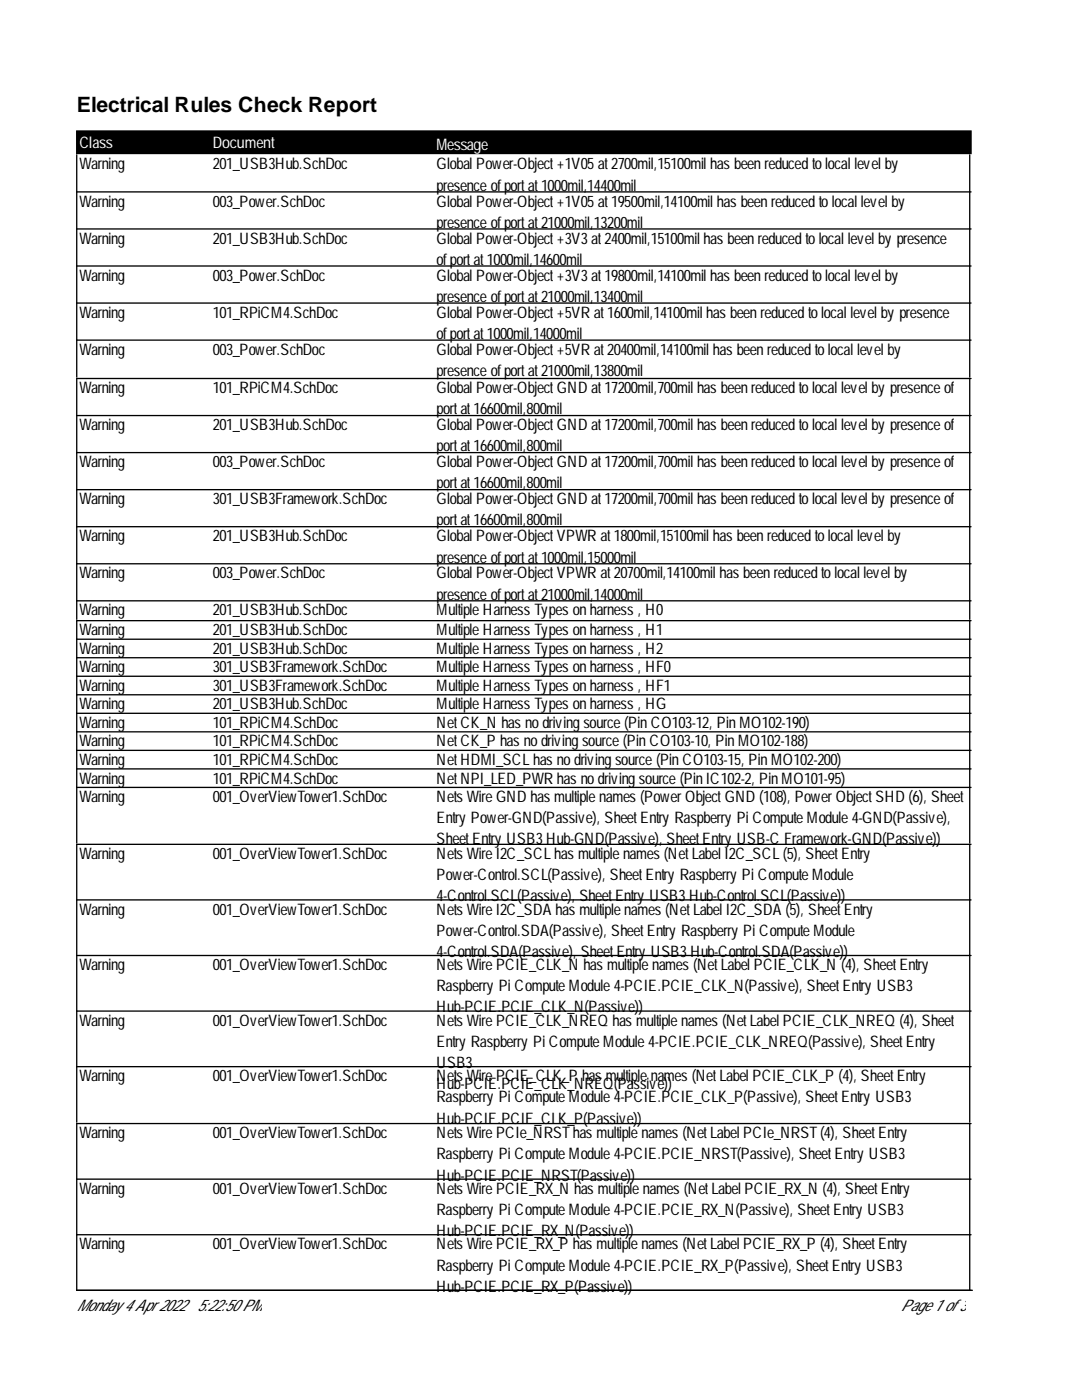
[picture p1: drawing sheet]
<svg xmlns="http://www.w3.org/2000/svg" width="216mm" height="279mm" viewBox="0 0 216 279" stroke-linecap="round" stroke-linejoin="round" font-family="sans-serif">
<defs><g id="words">
<text font-size="4.2" x="15.3" y="22.3">Electrical Rules Check Report</text>
<g font-size="3.2" fill="#fff">
<text x="15.8" y="29.6">Class</text>
<text x="42.5" y="29.6">Document</text>
<text x="87.1" y="29.9">Message</text>
</g>
<g font-size="3.2">
<text x="15.8" y="33.8">Warning</text>
<text x="42.5" y="33.8">201_USB3Hub.SchDoc</text>
<text x="87.1" y="33.8">Global Power-Object+1V05at2700mil,15100mil has been reduced tolocal level by</text>
<text x="15.8" y="41.2">Warning</text>
<text x="42.5" y="41.2">003_Power.SchDoc</text>
<text x="87.1" y="38.1">presence ofportat1000mil,14400mil</text>
<text x="87.1" y="41.2">Global Power-Object+1V05at19500mil,14100mil has been reduced tolocal level by</text>
<text x="87.1" y="45.4">presence ofportat21000mil,13200mil</text>
<text x="15.8" y="48.6">Warning</text>
<text x="42.5" y="48.6">201_USB3Hub.SchDoc</text>
<text x="87.1" y="48.6">Global Power-Object+3V3at2400mil,15100mil has been reduced tolocal level by presence</text>
<text x="87.1" y="52.8">ofportat1000mil,14600mil</text>
<text x="15.8" y="56">Warning</text>
<text x="42.5" y="56">003_Power.SchDoc</text>
<text x="87.1" y="56">Global Power-Object+3V3at19800mil,14100mil has been reduced tolocal level by</text>
<text x="15.8" y="63.4">Warning</text>
<text x="42.5" y="63.4">101_RPiCM4.SchDoc</text>
<text x="87.1" y="60.2">presence ofportat21000mil,13400mil</text>
<text x="87.1" y="63.4">Global Power-Object+5VR at1600mil,14100mil has been reduced tolocal level by presence</text>
<text x="15.8" y="70.8">Warning</text>
<text x="42.5" y="70.8">003_Power.SchDoc</text>
<text x="87.1" y="67.6">ofportat1000mil,14000mil</text>
<text x="87.1" y="70.8">Global Power-Object+5VR at20400mil,14100mil has been reduced tolocal level by</text>
<text x="87.1" y="75">presence ofportat21000mil,13800mil</text>
<text x="15.8" y="78.5">Warning</text>
<text x="42.5" y="78.5">101_RPiCM4.SchDoc</text>
<text x="87.1" y="78.5">Global Power-ObjectGND at17200mil,700mil has been reduced tolocal level by presence of</text>
<text x="87.1" y="82.7">portat16600mil,800mil</text>
<text x="15.8" y="85.9">Warning</text>
<text x="42.5" y="85.9">201_USB3Hub.SchDoc</text>
<text x="87.1" y="85.9">Global Power-ObjectGND at17200mil,700mil has been reduced tolocal level by presence of</text>
<text x="15.8" y="93.2">Warning</text>
<text x="42.5" y="93.2">003_Power.SchDoc</text>
<text x="87.1" y="90.1">portat16600mil,800mil</text>
<text x="87.1" y="93.2">Global Power-ObjectGND at17200mil,700mil has been reduced tolocal level by presence of</text>
<text x="15.8" y="100.6">Warning</text>
<text x="42.5" y="100.6">301_USB3Framework.SchDoc</text>
<text x="87.1" y="97.5">portat16600mil,800mil</text>
<text x="87.1" y="100.6">Global Power-ObjectGND at17200mil,700mil has been reduced tolocal level by presence of</text>
<text x="87.1" y="104.9">portat16600mil,800mil</text>
<text x="15.8" y="108">Warning</text>
<text x="42.5" y="108">201_USB3Hub.SchDoc</text>
<text x="87.1" y="108">Global Power-ObjectVPWR at1800mil,15100mil has been reduced tolocal level by</text>
<text x="87.1" y="112.3">presence ofportat1000mil,15000mil</text>
<text x="15.8" y="115.4">Warning</text>
<text x="42.5" y="115.4">003_Power.SchDoc</text>
<text x="87.1" y="115.4">Global Power-ObjectVPWR at20700mil,14100mil has been reduced tolocal level by</text>
<text x="87.1" y="119.7">presence ofportat21000mil,14000mil</text>
<text x="15.8" y="122.8">Warning</text>
<text x="42.5" y="122.8">201_USB3Hub.SchDoc</text>
<text x="87.1" y="122.8">Multiple Harness Types on harness , H0</text>
<text x="15.8" y="126.8">Warning</text>
<text x="15.8" y="130.5">Warning</text>
<text x="42.5" y="126.8">201_USB3Hub.SchDoc</text>
<text x="42.5" y="130.5">201_USB3Hub.SchDoc</text>
<text x="87.1" y="126.8">Multiple Harness Types on harness , H1</text>
<text x="87.1" y="130.5">Multiple Harness Types on harness , H2</text>
<text x="15.8" y="134.2">Warning</text>
<text x="15.8" y="137.9">Warning</text>
<text x="42.5" y="134.2">301_USB3Framework.SchDoc</text>
<text x="42.5" y="137.9">301_USB3Framework.SchDoc</text>
<text x="87.1" y="134.2">Multiple Harness Types on harness , HF0</text>
<text x="87.1" y="137.9">Multiple Harness Types on harness , HF1</text>
<text x="15.8" y="141.6">Warning</text>
<text x="42.5" y="141.6">201_USB3Hub.SchDoc</text>
<text x="87.1" y="141.6">Multiple Harness Types on harness , HG</text>
<text x="15.8" y="145.3">Warning</text>
<text x="15.8" y="149">Warning</text>
<text x="42.5" y="145.3">101_RPiCM4.SchDoc</text>
<text x="42.5" y="149">101_RPiCM4.SchDoc</text>
<text x="87.1" y="145.3">NetCK_N has nodriving source (Pin CO103-12, Pin MO102-190)</text>
<text x="87.1" y="149">NetCK_P has nodriving source (Pin CO103-10, Pin MO102-188)</text>
<text x="15.8" y="152.7">Warning</text>
<text x="42.5" y="152.7">101_RPiCM4.SchDoc</text>
<text x="87.1" y="152.7">NetHDMI_SCL has nodriving source (Pin CO103-15, Pin MO102-200)</text>
<text x="15.8" y="156.4">Warning</text>
<text x="15.8" y="160.1">Warning</text>
<text x="42.5" y="156.4">101_RPiCM4.SchDoc</text>
<text x="42.5" y="160.1">001_OverViewTower1.SchDoc</text>
<text x="87.1" y="156.4">NetNPI_LED_PWR has nodriving source (Pin IC102-2, Pin MO101-95)</text>
<text x="87.1" y="160.1">Nets Wire GND has multiple names (PowerObjectGND (108), PowerObjectSHD (6), Sheet</text>
<text x="87.1" y="164.3">Entry Power-GND(Passive), SheetEntry Raspberry Pi Compute Module 4-GND(Passive),</text>
<text x="15.8" y="171.4">Warning</text>
<text x="42.5" y="171.4">001_OverViewTower1.SchDoc</text>
<text x="87.1" y="168.5">SheetEntry USB3Hub-GND(Passive), SheetEntry USB-C Framework-GND(Passive))</text>
<text x="87.1" y="171.4">Nets Wire I2C_SCL has multiple names (NetLabel I2C_SCL (5), SheetEntry</text>
<text x="87.1" y="175.7">Power-Control.SCL(Passive), SheetEntry Raspberry Pi Compute Module</text>
<text x="87.1" y="179.9">4-Control.SCL(Passive), SheetEntry USB3Hub-Control.SCL(Passive))</text>
<text x="15.8" y="182.5">Warning</text>
<text x="42.5" y="182.5">001_OverViewTower1.SchDoc</text>
<text x="87.1" y="182.5">Nets Wire I2C_SDA has multiple names (NetLabel I2C_SDA (5), SheetEntry</text>
<text x="87.1" y="186.7">Power-Control.SDA(Passive), SheetEntry Raspberry Pi Compute Module</text>
<text x="87.1" y="191">4-Control.SDA(Passive), SheetEntry USB3Hub-Control.SDA(Passive))</text>
<text x="15.8" y="193.6">Warning</text>
<text x="42.5" y="193.6">001_OverViewTower1.SchDoc</text>
<text x="87.1" y="193.6">Nets Wire PCIE_CLK_N has multiple names (NetLabel PCIE_CLK_N (4), SheetEntry</text>
<text x="87.1" y="197.8">Raspberry Pi Compute Module 4-PCIE.PCIE_CLK_N(Passive), SheetEntry USB3</text>
<text x="87.1" y="202.1">Hub-PCIE.PCIE_CLK_N(Passive))</text>
<text x="15.8" y="204.7">Warning</text>
<text x="42.5" y="204.7">001_OverViewTower1.SchDoc</text>
<text x="87.1" y="204.7">Nets Wire PCIE_CLK_NREQ has multiple names (NetLabel PCIE_CLK_NREQ (4), Sheet</text>
<text x="87.1" y="208.9">Entry Raspberry Pi Compute Module 4-PCIE.PCIE_CLK_NREQ(Passive), SheetEntry</text>
<text x="15.8" y="215.8">Warning</text>
<text x="42.5" y="215.8">001_OverViewTower1.SchDoc</text>
<text x="87.1" y="213.2">USB3</text>
<text x="87.1" y="215.8">Nets Wire PCIE_CLK_P has multiple names (NetLabel PCIE_CLK_P (4), SheetEntry</text>
<text x="87.1" y="217.4">Hub-PCIE.PCIE_CLK_NREQ(Passive))</text>
<text x="87.1" y="220">Raspberry Pi Compute Module 4-PCIE.PCIE_CLK_P(Passive), SheetEntry USB3</text>
<text x="15.8" y="227.2">Warning</text>
<text x="42.5" y="227.2">001_OverViewTower1.SchDoc</text>
<text x="87.1" y="224.2">Hub-PCIE.PCIE_CLK_P(Passive))</text>
<text x="87.1" y="227.2">Nets Wire PCIe_NRSThas multiple names (NetLabel PCIe_NRST(4), SheetEntry</text>
<text x="87.1" y="231.4">Raspberry Pi Compute Module 4-PCIE.PCIE_NRST(Passive), SheetEntry USB3</text>
<text x="15.8" y="238.2">Warning</text>
<text x="42.5" y="238.2">001_OverViewTower1.SchDoc</text>
<text x="87.1" y="235.6">Hub-PCIE.PCIE_NRST(Passive))</text>
<text x="87.1" y="238.2">Nets Wire PCIE_RX_N has multiple names (NetLabel PCIE_RX_N (4), SheetEntry</text>
<text x="87.1" y="242.5">Raspberry Pi Compute Module 4-PCIE.PCIE_RX_N(Passive), SheetEntry USB3</text>
<text x="15.8" y="249.3">Warning</text>
<text x="42.5" y="249.3">001_OverViewTower1.SchDoc</text>
<text x="87.1" y="246.7">Hub-PCIE.PCIE_RX_N(Passive))</text>
<text x="87.1" y="249.3">Nets Wire PCIE_RX_P has multiple names (NetLabel PCIE_RX_P (4), SheetEntry</text>
<text x="87.1" y="253.6">Raspberry Pi Compute Module 4-PCIE.PCIE_RX_P(Passive), SheetEntry USB3</text>
<text x="87.1" y="257.8">Hub-PCIE.PCIE_RX_P(Passive))</text>
<text x="15.3" y="261.7">Monday 4Apr2022</text>
<text x="39.3" y="261.7">5:22:50PM</text>
<text x="179.8" y="261.7">Page 1 of3</text>
</g>
</g></defs>
<path d="M15.3 26.1h178.5v4.5h-178.5z" fill="#000" stroke="#000" stroke-width=".26"/>
<g fill="none" stroke="#000" stroke-width=".26">
<path d="M15.3 38.3h178.5M15.3 30.9v44.4M193.5 30.9v44.4M15.3 45.7h178.5M15.3 53.1h178.5M15.3 60.5h178.5M15.3 67.9h178.5M193.5 75.5v48.1M193.8 75.5h-178.5v48.1M15.3 82.9h178.5M15.3 90.3h178.5M15.3 97.7h178.5"/>
<path d="M15.3 105.1h178.5M15.3 112.5h178.5M15.3 119.9h178.5M15.3 127.6h178.5M15.3 131.3h178.5M15.3 135h178.5M15.3 138.7h178.5M193.5 123.9v44.3M193.8 123.9h-178.5v44.3M15.3 142.4h178.5M15.3 146.1h178.5M15.3 149.8h178.5"/>
<path d="M15.3 153.4h178.5M15.3 157.1h178.5M15.3 179.6h178.5M193.5 168.5v55.5M193.8 168.5h-178.5v55.5M15.3 190.7h178.5M15.3 201.8h178.5M15.3 212.9h178.5M15.3 235.3h178.5M193.5 224.2v33.3M193.8 224.2h-178.5v33.3h178.7M15.3 246.4h178.5"/>
</g>
<use href="#words"/>
</svg>
